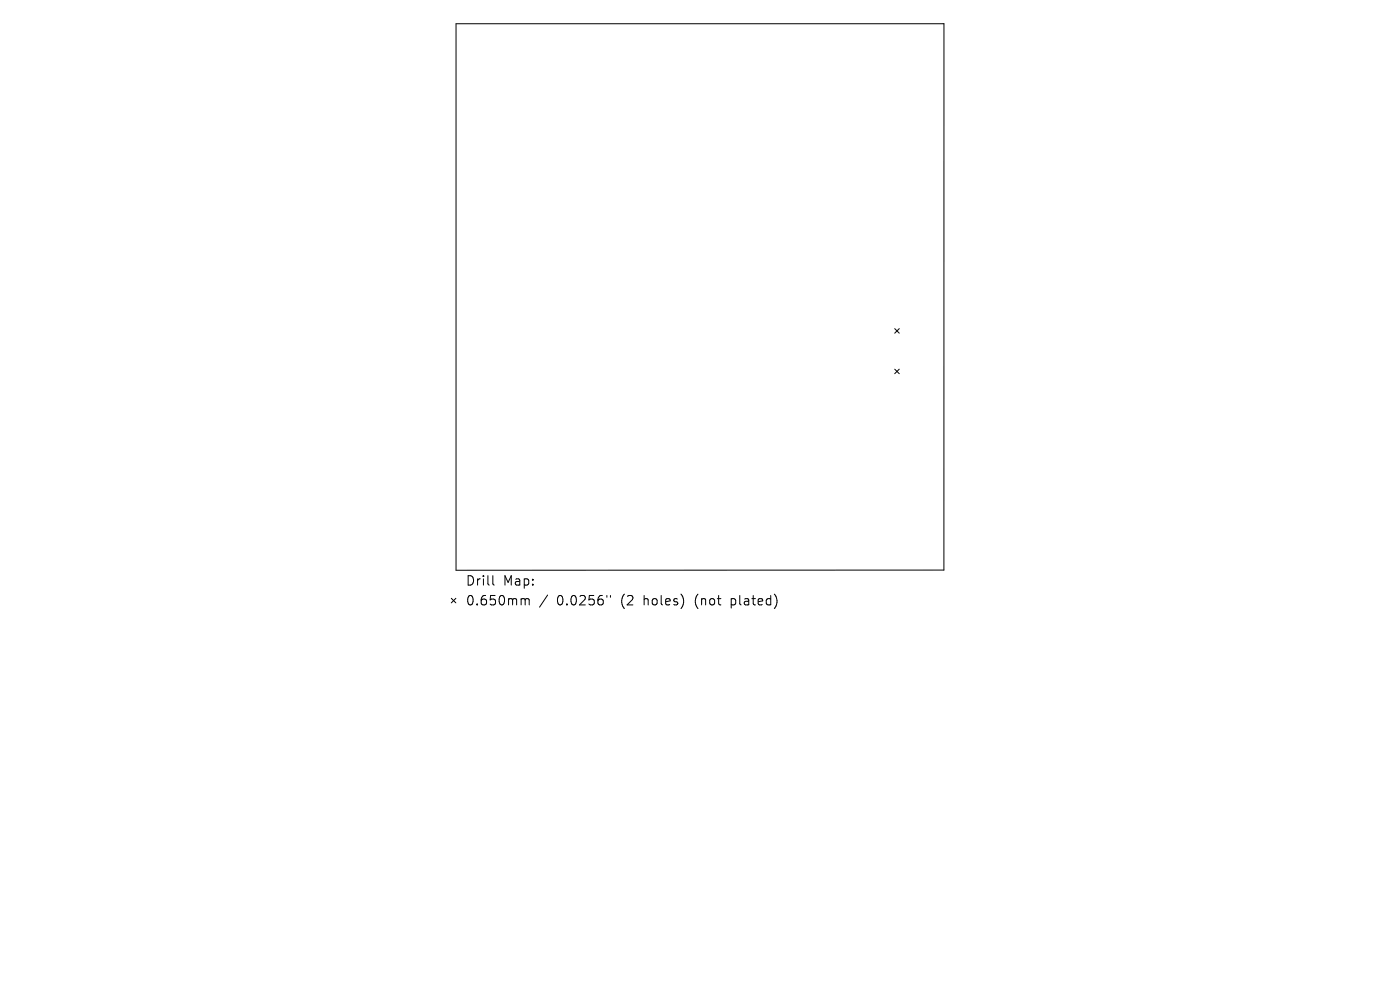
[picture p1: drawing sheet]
<svg xmlns="http://www.w3.org/2000/svg" width="297mm" height="210mm" viewBox="0 0 297 210" stroke-linecap="round" stroke-linejoin="round" font-family="sans-serif">
<defs><g id="words">
<g font-size="2.8">
<text x="98.7" y="124.5">Drill</text>
<text x="106.7" y="124.5">Map:</text>
<text x="98.7" y="128.7">0.650mm</text>
<text x="118.2" y="128.7">0.0256&quot;</text>
<text x="131.9" y="128.7">(2</text>
<text x="136.8" y="128.7">holes)</text>
<text x="147.9" y="128.7">(not</text>
<text x="155.7" y="128.7">plated)</text>
</g>
</g></defs>
<g fill="none" stroke="#000" stroke-width=".21">
<path d="M96.7 5h103.6l-.1 115.9-103.5 .1zM189.8 69.7l1 1M189.8 78.3l1 1M190.8 69.7l-1 1M190.8 78.3l-1 1M95.7 126.9l1 1M96.7 126.9l-1 1M104.6 122.1v1.7l.2 .3M110.8 127h.3l.3 .3M111.4 127.3l.3-.3 .5 .1 .1 1.2M111.4 127.3v1M116.2 126.2l-1.7 2.6"/>
<path d="M128.7 126.3v.4M129.5 126.3v.4"/>
</g>
<use href="#words"/>
</svg>
